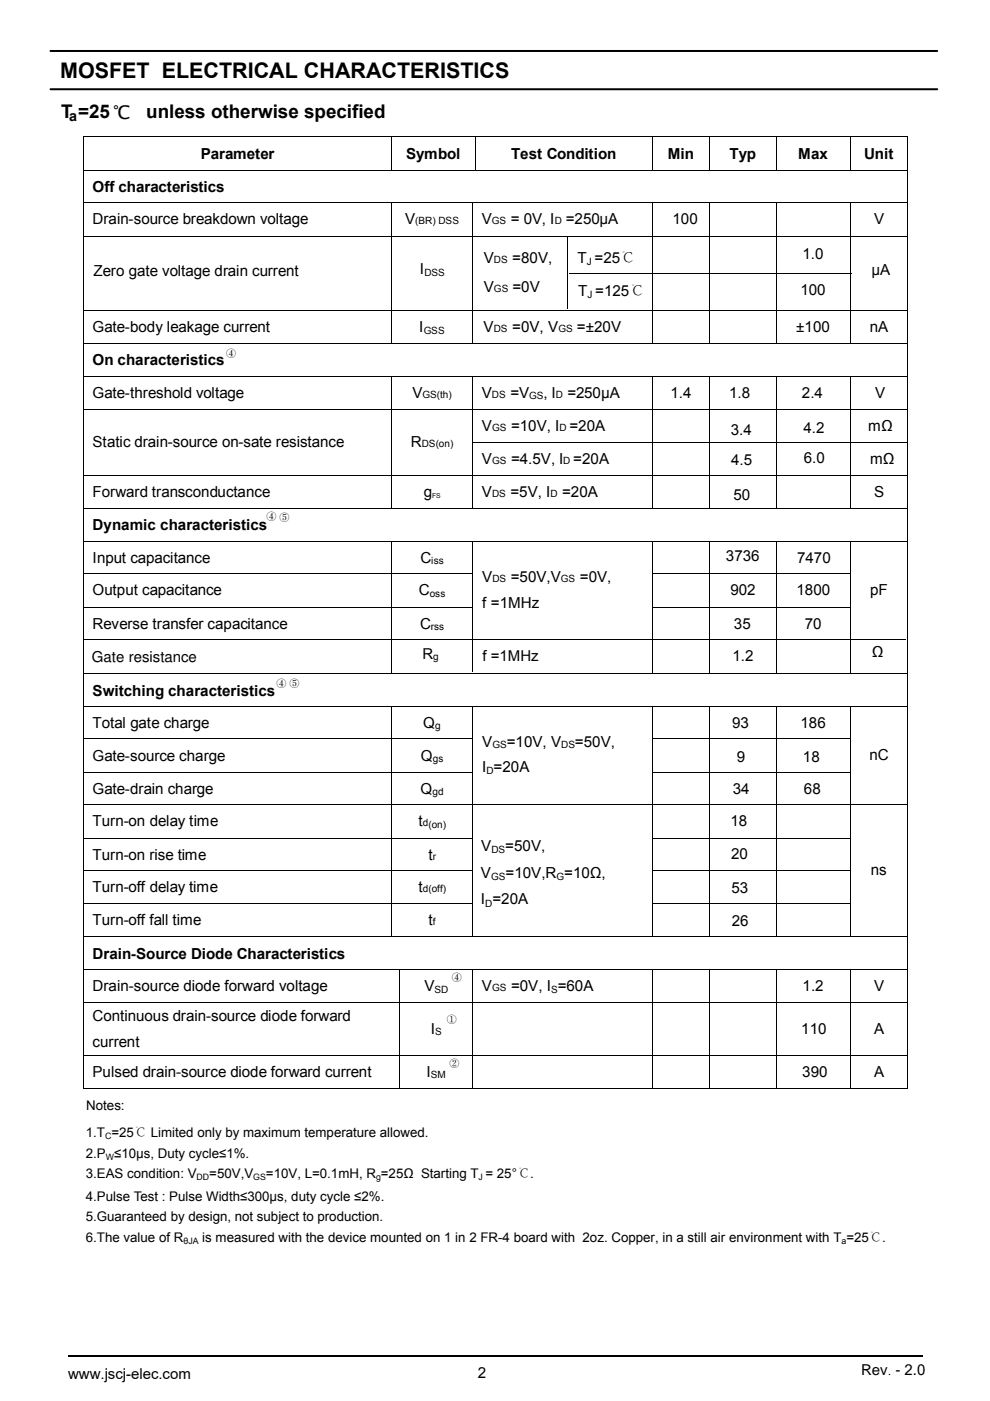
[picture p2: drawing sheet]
<svg xmlns="http://www.w3.org/2000/svg" width="210mm" height="297mm" viewBox="0 0 210 297" stroke-linecap="round" stroke-linejoin="round" font-family="sans-serif">
<defs><g id="words">
<text font-size="4.6" x="12.7" y="16.6">MOSFET ELECTRICAL CHARACTERISTICS</text>
<g font-size="4">
<text x="13" y="25">T =25 ℃</text>
<text x="31" y="25">unless otherwise specified</text>
</g>
<g font-size="3.2">
<text x="42.6" y="33.8">Parameter</text>
<text x="86.1" y="33.8">Symbol</text>
<text x="108.4" y="33.8">Test Condition</text>
<text x="141.6" y="33.8">Min</text>
<text x="154.7" y="33.8">Typ</text>
<text x="169.2" y="33.8">Max</text>
<text x="183.2" y="33.8">Unit</text>
<text x="19.6" y="40.6">Off characteristics</text>
<text x="19.6" y="47.6">Drain-source breakdown voltage</text>
<text x="85.9" y="47.6">V</text>
<text x="102.2" y="47.6">V</text>
<text x="108.3" y="47.6">= 0V, I</text>
<text x="120" y="47.6">=250µA</text>
<text x="142.6" y="47.6">100</text>
<text x="185.3" y="47.6">V</text>
<text x="19.9" y="58.6">Zero gate voltage drain current</text>
<text x="89" y="58.1">I</text>
<text x="102.6" y="55.7">V</text>
<text x="108.6" y="55.7">=80V,</text>
<text x="122.5" y="55.8">T =25℃</text>
<text x="170.1" y="55">1.0</text>
<text x="184.8" y="58.3">µA</text>
<text x="102.6" y="62">V</text>
<text x="108.6" y="62">=0V</text>
<text x="122.6" y="62.7">T =125℃</text>
<text x="169.7" y="62.4">100</text>
<text x="19.6" y="70.4">Gate-body leakage current</text>
<text x="88.9" y="70.4">I</text>
<text x="102.5" y="70.4">V</text>
<text x="108.6" y="70.4">=0V, V</text>
<text x="122.3" y="70.4">=±20V</text>
<text x="168.8" y="70.4">±100</text>
<text x="184.4" y="70.4">nA</text>
<text x="19.6" y="77.5">On characteristics</text>
<text x="19.6" y="84.3">Gate-threshold voltage</text>
<text x="87.5" y="84.3">V</text>
<text x="102.2" y="84.3">V</text>
<text x="108.2" y="84.3">=V</text>
<text x="115.2" y="84.3">, I</text>
<text x="120.3" y="84.3">=250µA</text>
<text x="142.2" y="84.3">1.4</text>
<text x="154.6" y="84.3">1.8</text>
<text x="170" y="84.3">2.4</text>
<text x="185.5" y="84.3">V</text>
<text x="19.6" y="94.8">Static drain-source on-sate resistance</text>
<text x="87.1" y="94.8">R</text>
<text x="102.2" y="91.4">V</text>
<text x="108.3" y="91.4">=10V, I =20A</text>
<text x="154.9" y="92.1">3.4</text>
<text x="170.3" y="91.7">4.2</text>
<text x="184.1" y="91.4">mΩ</text>
<text x="102.2" y="98.3">V</text>
<text x="108.3" y="98.3">=4.5V, I =20A</text>
<text x="155" y="98.5">4.5</text>
<text x="170.4" y="98.1">6.0</text>
<text x="184.5" y="98.3">mΩ</text>
<text x="19.6" y="105.3">Forward transconductance</text>
<text x="89.8" y="105.3">g</text>
<text x="102.2" y="105.3">V</text>
<text x="108.2" y="105.3">=5V, I</text>
<text x="119.2" y="105.3">=20A</text>
<text x="155.5" y="105.9">50</text>
<text x="185.3" y="105.3">S</text>
<text x="19.6" y="112.4">Dynamic characteristics</text>
<text x="19.6" y="119.3">Input capacitance</text>
<text x="89.2" y="119.3">C</text>
<text x="153.9" y="119">3736</text>
<text x="169" y="119.3">7470</text>
<text x="102.2" y="123.4">V</text>
<text x="108.3" y="123.4">=50V,V</text>
<text x="122.9" y="123.4">=0V,</text>
<text x="19.6" y="126.3">Output capacitance</text>
<text x="88.8" y="126.3">C</text>
<text x="102.2" y="128.9">f =1MHz</text>
<text x="154.9" y="126.3">902</text>
<text x="168.9" y="126.3">1800</text>
<text x="184.5" y="126.2">pF</text>
<text x="19.6" y="133.3">Reverse transfer capacitance</text>
<text x="89.1" y="133.3">C</text>
<text x="155.6" y="133.3">35</text>
<text x="170.6" y="133.3">70</text>
<text x="19.5" y="140.3">Gate resistance</text>
<text x="89.6" y="139.7">R</text>
<text x="102.3" y="140.1">f =1MHz</text>
<text x="155.3" y="140.2">1.2</text>
<text x="184.9" y="139.4">Ω</text>
<text x="19.6" y="147.6">Switching characteristics</text>
<text x="19.6" y="154.3">Total gate charge</text>
<text x="89.7" y="154.3">Q</text>
<text x="155.2" y="154.3">93</text>
<text x="169.7" y="154.3">186</text>
<text x="19.6" y="161.2">Gate-source charge</text>
<text x="89.2" y="161.2">Q</text>
<text x="102.2" y="158.3">V</text>
<text x="107.4" y="158.3">=10V, V</text>
<text x="121.9" y="158.3">=50V,</text>
<text x="156.2" y="161.5">9</text>
<text x="170.2" y="161.5">18</text>
<text x="184.3" y="161.2">nC</text>
<text x="102.2" y="163.8">I =20A</text>
<text x="19.6" y="168.3">Gate-drain charge</text>
<text x="89.2" y="168.3">Q</text>
<text x="155.4" y="168.3">34</text>
<text x="170.5" y="168.3">68</text>
<text x="19.6" y="175.2">Turn-on delay time</text>
<text x="88.7" y="175.2">t</text>
<text x="154.8" y="175.1">18</text>
<text x="19.6" y="182.2">Turn-on rise time</text>
<text x="90.8" y="182.2">t</text>
<text x="102" y="180.5">V</text>
<text x="107.1" y="180.5">=50V,</text>
<text x="155" y="182.1">20</text>
<text x="184.7" y="185.5">ns</text>
<text x="19.6" y="189.2">Turn-off delay time</text>
<text x="88.7" y="189.2">t</text>
<text x="102" y="186.1">V</text>
<text x="102" y="191.7">I =20A</text>
<text x="107.2" y="186.1">=10V,R =10Ω,</text>
<text x="155.1" y="189.3">53</text>
<text x="19.6" y="196.2">Turn-off fall time</text>
<text x="90.8" y="196.2">t</text>
<text x="155.2" y="196.3">26</text>
<text x="19.6" y="203.2">Drain-Source Diode Characteristics</text>
<text x="19.6" y="210.2">Drain-source diode forward voltage</text>
<text x="90" y="210.2">V</text>
<text x="102.2" y="210.2">V</text>
<text x="108.3" y="210.2">=0V, I =60A</text>
<text x="170.2" y="210.2">1.2</text>
<text x="185.3" y="210.2">V</text>
<text x="19.6" y="216.5">Continuous drain-source diode forward</text>
<text x="19.6" y="222">current</text>
<text x="91.4" y="219.2">I</text>
<text x="169.9" y="219.2">110</text>
<text x="185.3" y="219.2">A</text>
<text x="19.6" y="228.3">Pulsed drain-source diode forward current</text>
<text x="90.4" y="228.3">I</text>
<text x="170.1" y="228.3">390</text>
<text x="185.3" y="228.3">A</text>
<text x="14.5" y="292.5">www.jscj-elec.com</text>
<text x="101.3" y="292.3">2</text>
<text x="182.6" y="291.5">Rev. - 2.0</text>
</g>
<text font-size="3" x="14.6" y="25.7">a</text>
<g font-size="2.8">
<text x="18.3" y="235.3">Notes:</text>
<text x="18.2" y="245.5">2.P ≤10μs, Duty cycle≤1%.</text>
<text x="18.2" y="241.2">1.T =25℃ Limited only by maximum temperature allowed.</text>
<text x="18.2" y="249.8">3.EAS condition: V</text>
<text x="44.4" y="249.8">=50V,V</text>
<text x="56.4" y="249.8">=10V, L=0.1mH, R =25Ω Starting T = 25°℃.</text>
<text x="18.2" y="254.6">4.Pulse Test : Pulse Width≤300µs, duty cycle ≤2%.</text>
<text x="18.2" y="259">5.Guaranteed by design, not subject to production.</text>
<text x="18.2" y="263.3">6.The value of R</text>
<text x="42.9" y="263.3">is measured with the device mounted on 1 in 2 FR-4 board with 2oz. Copper, in a still air environment with T =25℃.</text>
</g>
<g font-size="2.1">
<text x="88.1" y="47.6">(BR) DSS</text>
<text x="104.3" y="47.6">GS</text>
<text x="117.6" y="47.6">D</text>
<text x="90" y="58.5">DSS</text>
<text x="104.7" y="55.7">DS</text>
<text x="124.4" y="56.3">J</text>
<text x="104.7" y="62">GS</text>
<text x="124.5" y="63.1">J</text>
<text x="89.8" y="70.7">GSS</text>
<text x="104.7" y="70.4">DS</text>
<text x="118.4" y="70.4">GS</text>
<text x="48" y="75.7">④</text>
<text x="89.6" y="84.3">GS(th)</text>
<text x="104.3" y="84.3">DS</text>
<text x="112.2" y="84.7">GS</text>
<text x="117.9" y="84.3">D</text>
<text x="89.4" y="94.8">DS(on)</text>
<text x="104.3" y="91.4">GS</text>
<text x="118.6" y="91.4">D</text>
<text x="104.3" y="98.3">GS</text>
<text x="119.4" y="98.3">D</text>
<text x="104.3" y="105.3">DS</text>
<text x="116.7" y="105.3">D</text>
<text x="56.5" y="110.3">④</text>
<text x="59.2" y="110.4">⑤</text>
<text x="91.4" y="119.6">iss</text>
<text x="104.4" y="123.4">DS</text>
<text x="118.9" y="123.4">GS</text>
<text x="91.1" y="126.6">oss</text>
<text x="91.4" y="133.6">rss</text>
<text x="91.9" y="139.8">g</text>
<text x="58.6" y="145.6">④</text>
<text x="61.4" y="145.7">⑤</text>
<text x="92.3" y="154.6">g</text>
<text x="91.8" y="161.6">gs</text>
<text x="104.4" y="158.6">GS</text>
<text x="119" y="158.6">DS</text>
<text x="103.1" y="164.1">D</text>
<text x="91.7" y="168.6">gd</text>
<text x="89.7" y="175.2">d(on)</text>
<text x="91.8" y="182.2">r</text>
<text x="104.2" y="180.8">DS</text>
<text x="89.7" y="189.2">d(off)</text>
<text x="104.1" y="186.5">GS</text>
<text x="118" y="186.5">G</text>
<text x="91.8" y="196.2">f</text>
<text x="102.9" y="192.2">D</text>
<text x="95.8" y="208">④</text>
<text x="92.1" y="210.5">SD</text>
<text x="104.3" y="210.2">GS</text>
<text x="116.8" y="210.5">S</text>
<text x="92.3" y="219.5">S</text>
<text x="94.8" y="217">①</text>
<text x="95.3" y="226.2">②</text>
<text x="91.4" y="228.6">SM</text>
</g>
<g font-size="1.9">
<text x="22.3" y="241.6">C</text>
<text x="22.4" y="245.9">W</text>
<text x="41.7" y="250.3">DD</text>
<text x="53.7" y="250.3">GS</text>
<text x="79.7" y="250.3">g</text>
<text x="101.5" y="250.3">J</text>
<text x="38.9" y="263.7">θJA</text>
<text x="178.4" y="263.7">a</text>
</g>
<text font-size="1.4" x="91.6" y="105.7">FS</text>
</g></defs>
<path d="M14.5 287.5h181.2" fill="none" stroke="#000" stroke-width=".34"/>
<g fill="#000">
<path d="M17.6 29h.2v.1h-.2zM17.6 36h.2v.2h-.2zM82.9 29h.2v.1h-.2zM82.9 36h.2v.2h-.2zM100.7 29h.1v.1h-.1zM100.7 36h.1v.2h-.1zM138.3 29h.1v.1h-.1zM138.3 36h.1v.2h-.1zM150.3 29h.2v.1h-.2zM150.3 36h.2v.2h-.2zM164.5 29h.2v.1h-.2zM164.5 36h.2v.2h-.2z"/>
<path d="M180.3 29h.1v.1h-.1zM180.3 36h.1v.2h-.1zM192.3 29h.1v.1h-.1zM192.3 36h.1v.2h-.1zM17.6 42.9h.2v.2h-.2zM17.6 50h.2v.1h-.2zM82.9 42.9h.2v.2h-.2zM82.9 50h.2v.1h-.2zM100.2 42.9h.1v.2h-.1zM100.2 50h.1v.1h-.1zM138.3 42.9h.1v.2h-.1zM138.3 50h.1v.1h-.1z"/>
<path d="M150.3 42.9h.2v.2h-.2zM150.3 50h.2v.1h-.2zM164.5 42.9h.2v.2h-.2zM164.5 50h.2v.1h-.2zM180.3 42.9h.1v.2h-.1zM180.3 50h.1v.1h-.1zM192.3 42.9h.1v.2h-.1zM192.3 50h.1v.1h-.1zM17.6 65.7h.2v.2h-.2zM17.6 72.7h.2v.2h-.2zM17.6 79.7h.2v.2h-.2zM82.9 65.7h.2v.2h-.2z"/>
<path d="M82.9 72.7h.2v.2h-.2zM82.9 79.7h.2v.2h-.2zM100.2 65.7h.1v.2h-.1zM100.2 72.7h.1v.2h-.1zM100.2 79.7h.1v.2h-.1zM138.3 65.7h.1v.2h-.1zM138.3 72.7h.1v.2h-.1zM138.3 79.7h.1v.2h-.1zM150.3 65.7h.2v.2h-.2zM150.3 72.7h.2v.2h-.2zM150.3 79.7h.2v.2h-.2zM164.5 65.7h.2v.2h-.2z"/>
<path d="M164.5 72.7h.2v.2h-.2zM164.5 79.7h.2v.2h-.2zM180.3 65.7h.1v.2h-.1zM180.3 72.7h.1v.2h-.1zM180.3 79.7h.1v.2h-.1zM192.3 65.7h.1v.2h-.1zM192.3 72.7h.1v.2h-.1zM192.3 79.7h.1v.2h-.1zM17.6 86.7h.2v.2h-.2zM17.6 93.7h.2v.1h-.2zM82.9 86.7h.2v.2h-.2zM82.9 93.7h.2v.1h-.2z"/>
<path d="M100.2 86.7h.1v.2h-.1zM100.2 93.7h.1v.1h-.1zM138.3 86.7h.1v.2h-.1zM138.3 93.7h.1v.1h-.1zM150.3 86.7h.2v.2h-.2zM150.3 93.7h.2v.1h-.2zM164.5 86.7h.2v.2h-.2zM164.5 93.7h.2v.1h-.2zM180.3 86.7h.1v.2h-.1zM180.3 93.7h.1v.1h-.1zM192.3 86.7h.1v.2h-.1zM192.3 93.7h.1v.1h-.1z"/>
<path d="M17.6 100.7h.2v.2h-.2zM17.6 107.6h.2v.2h-.2zM17.6 114.7h.2v.1h-.2zM82.9 100.7h.2v.2h-.2zM82.9 107.6h.2v.2h-.2zM82.9 114.7h.2v.1h-.2zM100.2 100.7h.1v.2h-.1zM100.2 107.6h.1v.2h-.1zM100.2 114.7h.1v.1h-.1zM138.3 100.7h.1v.2h-.1zM138.3 107.6h.1v.2h-.1zM138.3 114.7h.1v.1h-.1z"/>
<path d="M150.3 100.7h.2v.2h-.2zM150.3 107.6h.2v.2h-.2zM150.3 114.7h.2v.1h-.2zM164.5 100.7h.2v.2h-.2zM164.5 107.6h.2v.2h-.2zM164.5 114.7h.2v.1h-.2zM180.3 100.7h.1v.2h-.1zM180.3 107.6h.1v.2h-.1zM180.3 114.7h.1v.1h-.1zM192.3 100.7h.1v.2h-.1zM192.3 107.6h.1v.2h-.1zM192.3 114.7h.1v.1h-.1z"/>
<path d="M17.6 121.6h.2v.2h-.2zM17.6 128.6h.2v.2h-.2zM82.9 121.6h.2v.2h-.2zM82.9 128.6h.2v.2h-.2zM100.2 121.6h.1v.2h-.1zM100.2 128.6h.1v.2h-.1zM138.3 121.6h.1v.2h-.1zM138.3 128.6h.1v.2h-.1zM150.3 121.6h.2v.2h-.2zM150.3 128.6h.2v.2h-.2zM164.5 121.6h.2v.2h-.2zM164.5 128.6h.2v.2h-.2z"/>
<path d="M180.3 121.6h.1v.2h-.1zM180.3 128.6h.1v.2h-.1zM192.3 121.6h.1v.2h-.1zM192.3 128.6h.1v.2h-.1zM17.6 142.6h.2v.2h-.2zM17.6 149.6h.2v.2h-.2zM17.6 156.6h.2v.2h-.2zM82.9 142.6h.2v.2h-.2zM82.9 149.6h.2v.2h-.2zM82.9 156.6h.2v.2h-.2zM100.2 142.6h.1v.2h-.1zM100.2 149.6h.1v.2h-.1z"/>
<path d="M100.2 156.6h.1v.2h-.1zM138.3 142.6h.1v.2h-.1zM138.3 149.6h.1v.2h-.1zM138.3 156.6h.1v.2h-.1zM150.3 142.6h.2v.2h-.2zM150.3 149.6h.2v.2h-.2zM150.3 156.6h.2v.2h-.2zM164.5 142.6h.2v.2h-.2zM164.5 149.6h.2v.2h-.2zM164.5 156.6h.2v.2h-.2zM180.3 142.6h.1v.2h-.1zM180.3 149.6h.1v.2h-.1z"/>
<path d="M180.3 156.6h.1v.2h-.1zM192.3 142.6h.1v.2h-.1zM192.3 149.6h.1v.2h-.1zM192.3 156.6h.1v.2h-.1zM17.6 163.6h.2v.2h-.2zM17.6 170.6h.2v.1h-.2zM17.6 177.6h.2v.2h-.2zM82.9 163.6h.2v.2h-.2zM82.9 170.6h.2v.1h-.2zM82.9 177.6h.2v.2h-.2zM100.2 163.6h.1v.2h-.1zM100.2 170.6h.1v.1h-.1z"/>
<path d="M100.2 177.6h.1v.2h-.1zM138.3 163.6h.1v.2h-.1zM138.3 170.6h.1v.1h-.1zM138.3 177.6h.1v.2h-.1zM150.3 163.6h.2v.2h-.2zM150.3 170.6h.2v.1h-.2zM150.3 177.6h.2v.2h-.2zM164.5 163.6h.2v.2h-.2zM164.5 170.6h.2v.1h-.2zM164.5 177.6h.2v.2h-.2zM180.3 163.6h.1v.2h-.1zM180.3 170.6h.1v.1h-.1z"/>
<path d="M180.3 177.6h.1v.2h-.1zM192.3 163.6h.1v.2h-.1zM192.3 170.6h.1v.1h-.1zM192.3 177.6h.1v.2h-.1zM17.6 184.5h.2v.2h-.2zM17.6 191.6h.2v.1h-.2zM17.6 198.5h.2v.2h-.2zM82.9 184.5h.2v.2h-.2zM82.9 191.6h.2v.1h-.2zM82.9 198.5h.2v.2h-.2zM100.2 184.5h.1v.2h-.1zM100.2 191.6h.1v.1h-.1z"/>
<path d="M100.2 198.5h.1v.2h-.1zM138.3 184.5h.1v.2h-.1zM138.3 191.6h.1v.1h-.1zM138.3 198.5h.1v.2h-.1zM150.3 184.5h.2v.2h-.2zM150.3 191.6h.2v.1h-.2zM150.3 198.5h.2v.2h-.2zM164.5 184.5h.2v.2h-.2zM164.5 191.6h.2v.1h-.2zM164.5 198.5h.2v.2h-.2zM180.3 184.5h.1v.2h-.1zM180.3 191.6h.1v.1h-.1z"/>
<path d="M180.3 198.5h.1v.2h-.1zM192.3 184.5h.1v.2h-.1zM192.3 191.6h.1v.1h-.1zM192.3 198.5h.1v.2h-.1zM17.6 205.5h.2v.2h-.2zM17.6 212.5h.2v.1h-.2zM84.7 205.5h.1v.2h-.1zM84.7 212.5h.1v.1h-.1zM100.2 205.5h.1v.2h-.1zM100.2 212.5h.1v.1h-.1zM138.3 205.5h.1v.2h-.1zM138.3 212.5h.1v.1h-.1z"/>
<path d="M150.3 205.5h.2v.2h-.2zM150.3 212.5h.2v.1h-.2zM164.5 205.5h.2v.2h-.2zM164.5 212.5h.2v.1h-.2zM180.3 205.5h.1v.2h-.1zM180.3 212.5h.1v.1h-.1zM192.3 205.5h.1v.2h-.1zM192.3 212.5h.1v.1h-.1zM17.6 223.6h.2v.2h-.2zM17.6 230.7h.2v.1h-.2zM84.7 223.6h.1v.2h-.1zM84.7 230.7h.1v.1h-.1z"/>
<path d="M100.2 223.6h.1v.2h-.1zM100.2 230.7h.1v.1h-.1zM138.3 223.6h.1v.2h-.1zM138.3 230.7h.1v.1h-.1zM150.3 223.6h.2v.2h-.2zM150.3 230.7h.2v.1h-.2zM164.5 223.6h.2v.2h-.2zM164.5 230.7h.2v.1h-.2zM180.3 223.6h.1v.2h-.1zM180.3 230.7h.1v.1h-.1zM192.3 223.6h.1v.2h-.1zM192.3 230.7h.1v.1h-.1z"/>
</g>
<g fill="none" stroke="#000" stroke-width=".21">
<path d="M17.7 29.1v6.9M17.7 36.2v36.5M17.8 29h65.1M17.8 36.1h65.1M83 29.1v6.9M83.1 29h17.6M83.1 36.1h17.6M100.8 29.1v6.9M100.8 29h37.5M100.8 36.1h37.5M138.3 29.1v6.9M138.4 29h11.9"/>
<path d="M138.4 36.1h11.9M150.4 29.1v6.9M150.5 29h14M150.5 36.1h14M164.6 29.1v6.9M164.7 29h15.6M164.7 36.1h15.6M180.3 29.1v6.9M180.4 29h11.9M180.4 36.1h11.9M192.4 29.1v6.9M192.4 36.2v36.5"/>
<path d="M17.8 43h65.1M17.8 50h65.1M83 42.9v29.8M83.1 43h17.1M83.1 50h17.1M100.2 43v29.7M100.3 43h38M100.3 50h38M120.3 50.3v15.2M120.6 57.9h59.9M138.3 43.1v29.6M138.4 43h11.9"/>
<path d="M138.4 50h11.9M150.4 43.1v29.6M150.5 43h14M150.5 50h14M164.6 42.9v29.8M164.7 43h15.6M164.7 50h15.6M180.3 42.9v29.8M180.4 43h11.9M180.4 50h11.9M17.7 72.9v6.8M17.7 79.9v6.8"/>
<path d="M17.8 65.8h65.1M17.8 72.8h65.1M17.8 79.8h65.1M83 79.9v6.8M83.1 65.8h17.1M83.1 72.8h17.1M83.1 79.8h17.1M100.2 79.9v6.8M100.3 65.8h38M100.3 72.8h38M100.3 79.8h38M138.3 79.9v6.8"/>
<path d="M138.4 65.8h11.9M138.4 72.8h11.9M138.4 79.8h11.9M150.4 79.9v6.8M150.5 65.8h14M150.5 72.8h14M150.5 79.8h14M164.6 79.9v6.8M164.7 65.8h15.6M164.7 72.8h15.6M164.7 79.8h15.6M180.3 79.9v6.8"/>
<path d="M180.4 65.8h11.9M180.4 72.8h11.9M180.4 79.8h11.9M192.4 72.9v6.8M192.4 79.9v6.8M17.7 86.9v6.8M17.7 93.8v6.9M17.8 86.8h65.1M83 86.9v6.8M83 93.8v6.9M83.1 86.8h17.1M100.2 86.9v6.8"/>
<path d="M100.2 93.8v6.9M100.3 86.8h38M100.3 93.7h38M138.3 86.9v6.8M138.3 93.8v6.9M138.4 86.8h11.9M138.4 93.7h11.9M150.4 86.9v6.8M150.4 93.8v6.9M150.5 86.8h14M150.5 93.7h14M164.6 86.9v6.8"/>
<path d="M164.6 93.8v6.9M164.7 86.8h15.6M164.7 93.7h15.6M180.3 86.9v6.8M180.3 93.8v6.9M180.4 86.8h11.9M180.4 93.7h11.9M192.4 86.9v6.8M192.4 93.8v6.9M17.7 100.9v6.7M17.7 107.8v6.9M17.7 114.8v6.8"/>
<path d="M17.8 100.8h65.1M17.8 107.7h65.1M17.8 114.7h65.1M83 100.9v6.7M83 114.8v6.8M83.1 100.8h17.1M83.1 107.7h17.1M83.1 114.7h17.1M100.2 100.9v6.7M100.2 114.8v6.8M100.3 100.8h38M100.3 107.7h38"/>
<path d="M100.3 114.7h38M138.3 100.9v6.7M138.3 114.8v6.8M138.4 100.8h11.9M138.4 107.7h11.9M138.4 114.7h11.9M150.4 100.9v6.7M150.4 114.8v6.8M150.5 100.8h14M150.5 107.7h14M150.5 114.7h14M164.6 100.9v6.7"/>
<path d="M164.6 114.8v6.8M164.7 100.8h15.6M164.7 107.7h15.6M164.7 114.7h15.6M180.3 100.9v6.7M180.3 114.8v6.8M180.4 100.8h11.9M180.4 107.7h11.9M180.4 114.7h11.9M192.4 100.9v6.7M192.4 107.8v6.9M192.4 114.8v6.8"/>
<path d="M17.7 121.8v6.8M17.7 128.9v20.7M17.8 121.7h65.1M17.8 128.7h65.1M17.9 135.6h174.2M83 121.8v6.8M83 128.9v13.8M83.1 121.7h17.1M83.1 128.7h17.1M100.2 121.8v6.8M100.2 128.9v13.5M138.3 121.8v6.8"/>
<path d="M138.3 128.9v13.7M138.4 121.7h11.9M138.4 128.7h11.9M150.4 121.8v6.8M150.4 128.9v13.6M150.5 121.7h14M150.5 128.7h14M164.6 121.8v6.8M164.6 128.9v13.9M164.7 121.7h15.6M164.7 128.7h15.6M180.3 121.8v6.8"/>
<path d="M180.3 128.9v13.9M192.4 121.8v6.8M192.4 128.9v20.7M17.7 149.8v6.8M17.7 156.8v6.8M17.8 142.7h65.1M17.8 149.7h65.1M17.8 156.7h65.1M83 149.8v6.8M83 156.8v6.8M83.1 142.7h17.1M83.1 149.7h17.1"/>
<path d="M83.1 156.7h17.1M100.2 149.8v6.8M100.2 156.8v6.8M100.3 142.7h38M100.3 149.7h38M138.3 149.8v6.8M138.3 156.8v6.8M138.4 142.7h11.9M138.4 149.7h11.9M138.4 156.7h11.9M150.4 149.8v6.8M150.4 156.8v6.8"/>
<path d="M150.5 142.7h14M150.5 149.7h14M150.5 156.7h14M164.6 149.8v6.8M164.6 156.8v6.8M164.7 142.7h15.6M164.7 149.7h15.6M164.7 156.7h15.6M180.3 149.8v6.8M180.3 156.8v6.8M180.4 142.7h11.9M180.4 149.7h11.9"/>
<path d="M192.4 149.8v6.8M192.4 156.8v6.8M17.7 163.8v6.8M17.7 170.7v6.9M17.7 177.8v6.7M17.8 163.7h65.1M17.8 170.6h65.1M17.8 177.7h65.1M83 163.8v6.8M83 170.7v6.9M83 177.8v6.7M83.1 163.7h17.1"/>
<path d="M83.1 170.6h17.1M83.1 177.7h17.1M100.2 163.8v6.8M100.2 170.7v6.9M100.2 177.8v6.7M100.3 170.6h38M138.3 163.8v6.8M138.3 170.7v6.9M138.3 177.8v6.7M138.4 163.7h11.9M138.4 170.6h11.9M138.4 177.7h11.9"/>
<path d="M150.4 163.8v6.8M150.4 170.7v6.9M150.4 177.8v6.7M150.5 163.7h14M150.5 170.6h14M150.5 177.7h14M164.6 163.8v6.8M164.6 170.7v6.9M164.6 177.8v6.7M164.7 163.7h15.6M164.7 170.6h15.6M164.7 177.7h15.6"/>
<path d="M180.3 163.8v6.8M180.3 170.7v6.9M180.3 177.8v6.7M180.4 170.6h11.9M192.4 163.8v6.8M192.4 170.7v6.9M192.4 177.8v6.7M17.7 184.7v6.9M17.7 191.7v6.8M17.7 198.7v6.8M17.8 184.6h65.1M17.8 191.6h65.1"/>
<path d="M17.8 198.6h65.1M83 184.7v6.9M83 191.7v6.8M83.1 184.6h17.1M83.1 191.6h17.1M83.1 198.6h17.1M100.2 184.7v6.9M100.2 191.7v6.8M100.3 198.6h38M138.3 184.7v6.9M138.3 191.7v6.8M138.4 184.6h11.9"/>
<path d="M138.4 191.6h11.9M138.4 198.6h11.9M150.4 184.7v6.9M150.4 191.7v6.8M150.5 184.6h14M150.5 191.6h14M150.5 198.6h14M164.6 184.7v6.9M164.6 191.7v6.8M164.7 184.6h15.6M164.7 191.6h15.6M164.7 198.6h15.6"/>
<path d="M180.3 184.7v6.9M180.3 191.7v6.8M180.4 198.6h11.9M192.4 184.7v6.9M192.4 191.7v6.8M192.4 198.7v6.8M17.7 205.7v6.8M17.7 212.6v11M17.8 205.6h66.9M17.8 212.6h66.9M84.8 205.7v6.8M84.8 212.6v11"/>
<path d="M84.8 205.6h15.4M84.8 212.6h15.4M100.2 205.7v6.8M100.2 212.6v11M100.3 205.6h38M100.3 212.6h38M138.3 205.7v6.8M138.3 212.6v11M138.4 205.6h11.9M138.4 212.6h11.9M150.4 205.7v6.8M150.4 212.6v11"/>
<path d="M150.5 205.6h14M150.5 212.6h14M164.6 205.7v6.8M164.6 212.6v11M164.7 205.6h15.6M164.7 212.6h15.6M180.3 205.7v6.8M180.3 212.6v11M180.4 205.6h11.9M180.4 212.6h11.9M192.4 205.7v6.8M192.4 212.6v11"/>
<path d="M17.7 223.8v6.9M17.8 223.7h66.9M17.8 230.8h66.9M84.8 223.8v6.9M84.8 223.7h15.4M84.8 230.8h15.4M100.2 223.8v6.9M100.3 223.7h38M100.3 230.8h38M138.3 223.8v6.9M138.4 223.7h11.9M138.4 230.8h11.9"/>
<path d="M150.4 223.8v6.9M150.5 223.7h14M150.5 230.8h14M164.6 223.8v6.9M164.7 223.7h15.6M164.7 230.8h15.6M180.3 223.8v6.9M180.4 223.7h11.9M180.4 230.8h11.9M192.4 223.8v6.9"/>
</g>
<path d="M10.7 10.8h188M10.7 18.9h188" fill="none" stroke="#000" stroke-width=".42"/>
<use href="#words"/>
</svg>
